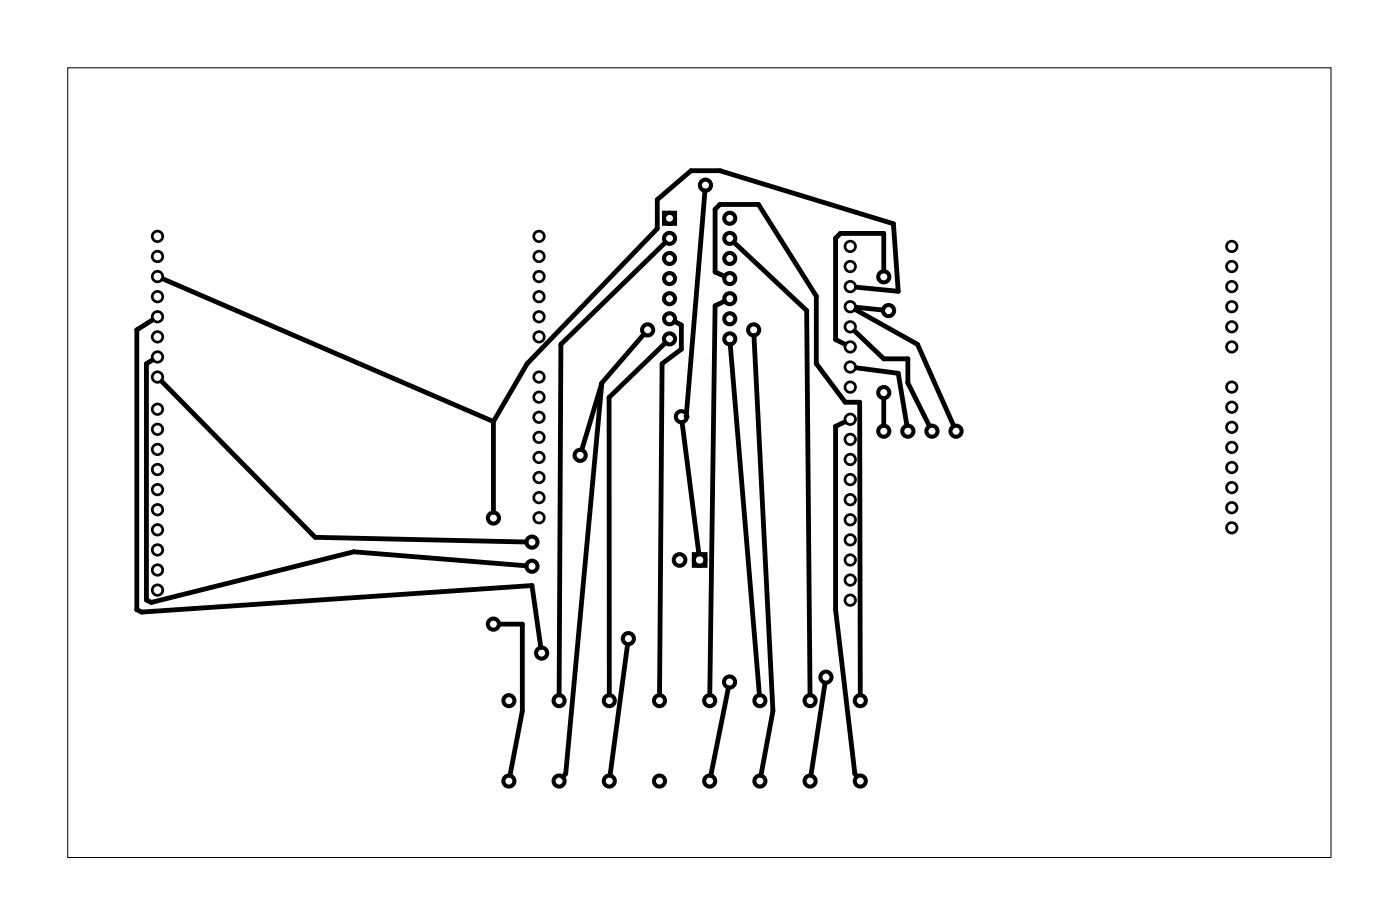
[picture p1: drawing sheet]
<svg xmlns="http://www.w3.org/2000/svg" width="177mm" height="117mm" viewBox="0 0 177 117" stroke-linecap="round" stroke-linejoin="round" font-family="sans-serif">
<path d="M8.6 8.6h159.8v99.8h-159.8z" fill="none" stroke="#000" stroke-width=".13"/>
<g fill="none" stroke="#000" stroke-width=".51">
<path d="M84 26.9h1.4v1.4h-1.4zM87.8 70h1.4v1.5h-1.4z"/>
<circle cx="84.7" cy="35.2" r=".7"/>
<circle cx="84.7" cy="32.7" r=".7"/>
<circle cx="84.7" cy="30.1" r=".7"/>
<circle cx="84.7" cy="37.7" r=".7"/>
<circle cx="84.7" cy="27.6" r=".7"/>
<circle cx="89.2" cy="23.4" r=".7"/>
<circle cx="92.3" cy="37.7" r=".7"/>
<circle cx="92.3" cy="32.7" r=".7"/>
<circle cx="92.3" cy="35.2" r=".7"/>
<circle cx="92.3" cy="30.1" r=".7"/>
<circle cx="92.3" cy="27.6" r=".7"/>
<circle cx="111.8" cy="35" r=".7"/>
<circle cx="112.4" cy="39.3" r=".7"/>
<circle cx="73.4" cy="57.5" r=".7"/>
<circle cx="81.9" cy="41.7" r=".7"/>
<circle cx="84.7" cy="40.3" r=".7"/>
<circle cx="84.7" cy="42.8" r=".7"/>
<circle cx="86.2" cy="52.7" r=".7"/>
<circle cx="92.3" cy="40.3" r=".7"/>
<circle cx="92.3" cy="42.8" r=".7"/>
<circle cx="95.3" cy="41.7" r=".7"/>
<circle cx="111.8" cy="49.6" r=".7"/>
<circle cx="111.8" cy="54.5" r=".7"/>
<circle cx="114.8" cy="54.5" r=".7"/>
<circle cx="117.9" cy="54.5" r=".7"/>
<circle cx="120.9" cy="54.5" r=".7"/>
<circle cx="62.4" cy="65.5" r=".7"/>
<circle cx="62.4" cy="78.9" r=".7"/>
<circle cx="67.3" cy="71.6" r=".7"/>
<circle cx="67.3" cy="68.5" r=".7"/>
<circle cx="86" cy="70.8" r=".74"/>
<circle cx="88.5" cy="70.8" r=".74"/>
<circle cx="64.4" cy="88.5" r=".7"/>
<circle cx="64.4" cy="98.7" r=".7"/>
<circle cx="68.5" cy="82.5" r=".7"/>
<circle cx="70.7" cy="88.5" r=".7"/>
<circle cx="70.7" cy="98.7" r=".7"/>
<circle cx="77.1" cy="88.5" r=".7"/>
<circle cx="77.1" cy="98.7" r=".7"/>
<circle cx="79.5" cy="80.7" r=".7"/>
<circle cx="83.4" cy="88.5" r=".7"/>
<circle cx="83.4" cy="98.7" r=".7"/>
<circle cx="89.8" cy="88.5" r=".7"/>
<circle cx="89.8" cy="98.7" r=".7"/>
<circle cx="92.3" cy="86.2" r=".7"/>
<circle cx="96.1" cy="88.5" r=".7"/>
<circle cx="96.1" cy="98.7" r=".7"/>
<circle cx="102.5" cy="88.5" r=".7"/>
<circle cx="102.5" cy="98.7" r=".7"/>
<circle cx="104.5" cy="85.6" r=".7"/>
<circle cx="108.8" cy="88.5" r=".7"/>
<circle cx="108.8" cy="98.7" r=".7"/>
</g>
<g fill="none" stroke="#000" stroke-width=".34">
<circle cx="19.9" cy="29.9" r=".66"/>
<circle cx="19.9" cy="35" r=".66"/>
<circle cx="19.9" cy="37.5" r=".66"/>
<circle cx="19.9" cy="32.4" r=".66"/>
<circle cx="68.2" cy="37.5" r=".66"/>
<circle cx="68.2" cy="35" r=".66"/>
<circle cx="68.2" cy="32.4" r=".66"/>
<circle cx="68.2" cy="29.9" r=".66"/>
<circle cx="107.6" cy="31.1" r=".66"/>
<circle cx="107.6" cy="33.7" r=".66"/>
<circle cx="107.6" cy="36.2" r=".66"/>
<circle cx="107.6" cy="38.8" r=".66"/>
<circle cx="155.8" cy="38.8" r=".66"/>
<circle cx="155.8" cy="36.2" r=".66"/>
<circle cx="155.8" cy="33.7" r=".66"/>
<circle cx="155.8" cy="31.1" r=".66"/>
<circle cx="19.9" cy="42.6" r=".66"/>
<circle cx="19.9" cy="40" r=".66"/>
<circle cx="19.9" cy="45.1" r=".66"/>
<circle cx="19.9" cy="47.7" r=".66"/>
<circle cx="19.9" cy="54.3" r=".66"/>
<circle cx="19.9" cy="51.7" r=".66"/>
<circle cx="19.9" cy="59.3" r=".66"/>
<circle cx="19.9" cy="56.8" r=".66"/>
<circle cx="68.2" cy="40" r=".66"/>
<circle cx="68.2" cy="47.7" r=".66"/>
<circle cx="68.2" cy="50.2" r=".66"/>
<circle cx="68.2" cy="57.8" r=".66"/>
<circle cx="68.2" cy="55.3" r=".66"/>
<circle cx="68.2" cy="42.6" r=".66"/>
<circle cx="68.2" cy="52.7" r=".66"/>
<circle cx="107.6" cy="41.3" r=".66"/>
<circle cx="107.6" cy="46.4" r=".66"/>
<circle cx="107.6" cy="48.9" r=".66"/>
<circle cx="107.6" cy="43.8" r=".66"/>
<circle cx="107.6" cy="55.5" r=".66"/>
<circle cx="107.6" cy="53" r=".66"/>
<circle cx="107.6" cy="58.1" r=".66"/>
<circle cx="155.8" cy="48.9" r=".66"/>
<circle cx="155.8" cy="59.1" r=".66"/>
<circle cx="155.8" cy="51.5" r=".66"/>
<circle cx="155.8" cy="41.3" r=".66"/>
<circle cx="155.8" cy="56.5" r=".66"/>
<circle cx="155.8" cy="54" r=".66"/>
<circle cx="155.8" cy="43.8" r=".66"/>
<circle cx="19.9" cy="72" r=".66"/>
<circle cx="19.9" cy="74.6" r=".66"/>
<circle cx="19.9" cy="69.5" r=".66"/>
<circle cx="19.9" cy="61.9" r=".66"/>
<circle cx="19.9" cy="64.4" r=".66"/>
<circle cx="19.9" cy="67" r=".66"/>
<circle cx="68.2" cy="60.4" r=".66"/>
<circle cx="68.2" cy="62.9" r=".66"/>
<circle cx="68.2" cy="65.4" r=".66"/>
<circle cx="107.6" cy="73.3" r=".66"/>
<circle cx="107.6" cy="75.8" r=".66"/>
<circle cx="107.6" cy="65.7" r=".66"/>
<circle cx="107.6" cy="68.2" r=".66"/>
<circle cx="107.6" cy="60.6" r=".66"/>
<circle cx="107.6" cy="63.1" r=".66"/>
<circle cx="107.6" cy="70.8" r=".66"/>
<circle cx="155.8" cy="64.2" r=".66"/>
<circle cx="155.8" cy="66.7" r=".66"/>
<circle cx="155.8" cy="61.6" r=".66"/>
</g>
<g fill="none" stroke="#000" stroke-width=".61">
<path d="M20.6 35.3l41.8 18M84.2 30.6l-13.2 12.9-.3 44.3M89.2 24.1l-2.4 28.6h.1M91.6 34.9l-1.1-.5v-8l.6-.6h4.8l7.4 11.6v8.6l3.6 4.8h1.8l.1 37M91.7 38.1l-1.2 .5-.7 49.2M92.8 30.6l9.2 8.7 .5 48.5M108.2 39.1l7.9 4.4 4.5 10.3M108.3 38.8l3.4 .4M108.3 36.3l5.3 .5-.6-8.5-21.9-6.7h-3.7l-4.3 3.6v3.7l-16.4 17.1-4.3 7.3M111.8 34.3v-4.8h-5.5l-.6 .6v12.8l1.2 .6M19.3 45.5l-.8 .5v29.8l.6 .3 25.6-6.4 21.9 1.8M19.3 40.4l-2 1.3v35.3l.6 .4 49.4-3.4 1.1 7.8"/>
<path d="M20.5 48.2l19.4 19.7 26.7 .6M62.4 53.3v11.4M76.1 48.4l-4.5 49.4-.4 .4M76.1 48.4l-2.5 8.4M81.4 42.2l-5.3 6.2M84.2 43.3l-7.2 6.9 .1 37.6M85.3 40.6l.9 .5v3l-2.4 1.9-.4 41.8M86.3 53.4l2.1 16.6M92.4 43.5l3.7 44.3M95.4 42.4l2.4 47.4-1.5 8.2M106.9 53.3l-1.2 .6v23.1l2.4 20.8 .3 .3M108.1 41.8l3.7 3.5h3v3.1l2.8 5.4"/>
<path d="M108.3 46.5l5.3 .7 1.1 6.6M111.8 50.3v3.5M63.1 78.9h3v10.9l-1.6 8.2M79.4 81.4l-2.2 16.6M92.1 86.9l-2.2 11.1M104.4 86.3l-1.8 11.7"/>
</g>
</svg>
